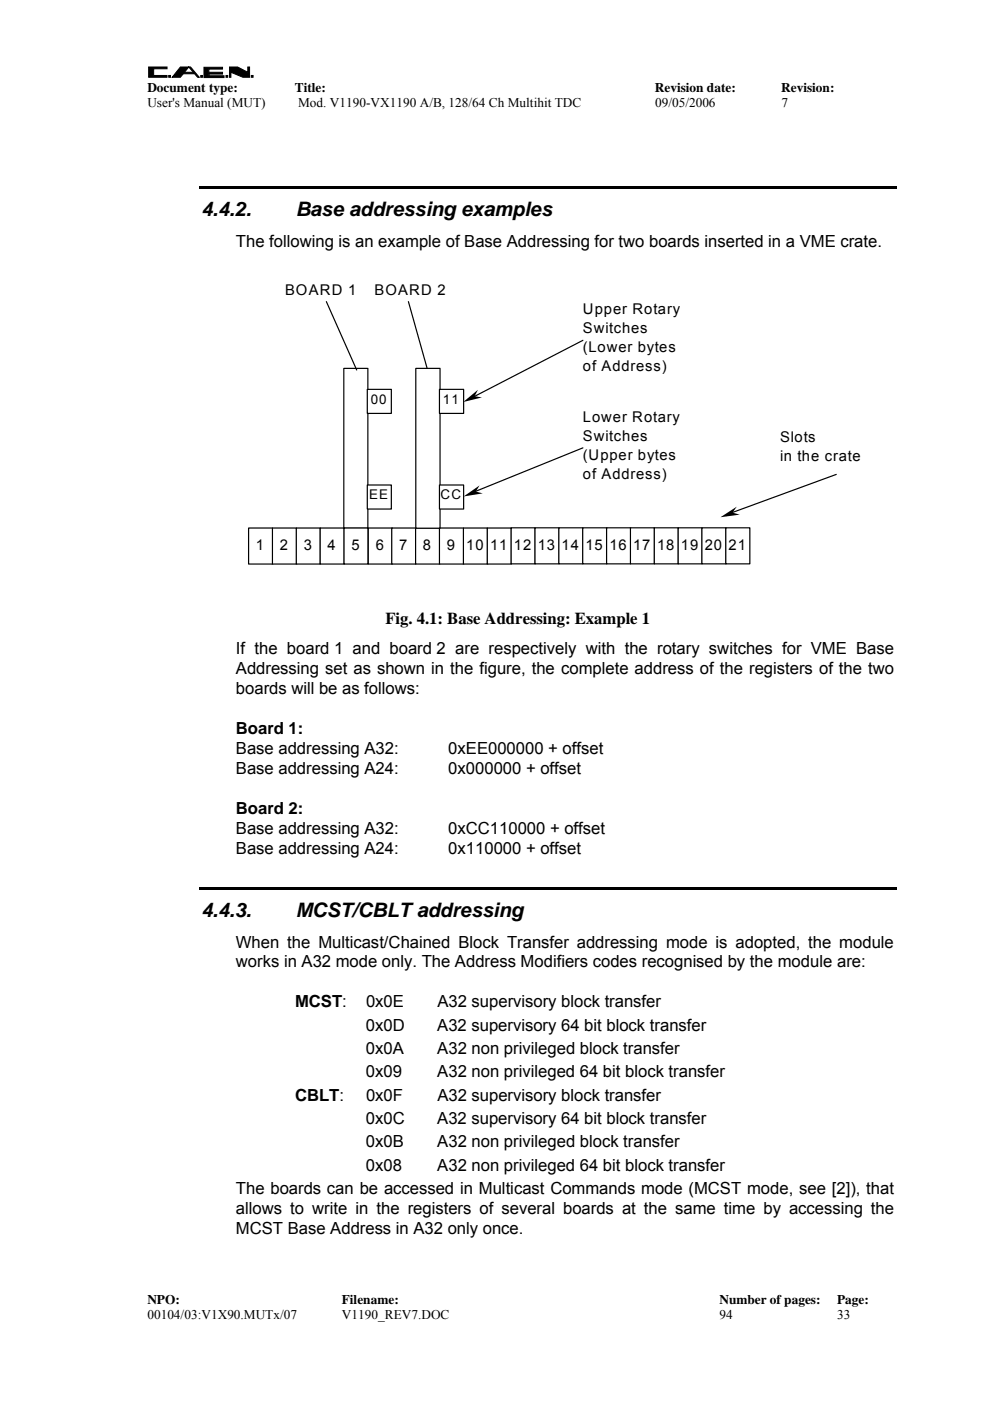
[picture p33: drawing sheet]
<svg xmlns="http://www.w3.org/2000/svg" width="210mm" height="297mm" viewBox="0 0 210 297" stroke-linecap="round" stroke-linejoin="round" font-family="sans-serif">
<defs><g id="words">
<g font-size="4.2">
<text x="42.7" y="45.8">4.4.2.</text>
<text x="62.7" y="45.8">Base addressing examples</text>
<text x="42.7" y="194.4">4.4.3.</text>
<text x="62.7" y="194.4">MCST/CBLT addressing</text>
</g>
<g font-size="3.5">
<text x="50" y="52.3">The following is an example of Base Addressing for two boards inserted in a VME crate.</text>
<text x="81.7" y="132.3">Fig. 4.1: Base Addressing: Example 1</text>
<text x="50" y="138.6">If the board 1 and board 2 are respectively with the rotary switches for VME Base</text>
<text x="50" y="142.9">Addressing set as shown in the figure, the complete address of the registers of the two</text>
<text x="50" y="147.1">boards will be as follows:</text>
<text x="50" y="155.6">Board 1:</text>
<text x="50" y="159.8">Base addressing A32:</text>
<text x="95" y="159.8">0xEE000000 + offset</text>
<text x="50" y="164">Base addressing A24:</text>
<text x="95.1" y="164">0x000000 + offset</text>
<text x="50" y="172.5">Board 2:</text>
<text x="50" y="176.7">Base addressing A32:</text>
<text x="95.1" y="176.7">0xCC110000 + offset</text>
<text x="50" y="181">Base addressing A24:</text>
<text x="95.1" y="181">0x110000 + offset</text>
<text x="50" y="200.9">When the Multicast/Chained Block Transfer addressing mode is adopted, the module</text>
<text x="50" y="205.1">works in A32 mode only. The Address Modifiers codes recognised by the module are:</text>
<text x="62.5" y="213.6">MCST:</text>
<text x="77.6" y="213.6">0x0E</text>
<text x="92.7" y="213.6">A32 supervisory block transfer</text>
<text x="77.6" y="218.5">0x0D</text>
<text x="92.7" y="218.5">A32 supervisory 64 bit block transfer</text>
<text x="77.6" y="223.5">0x0A</text>
<text x="92.7" y="223.5">A32 non privileged block transfer</text>
<text x="62.5" y="233.4">CBLT:</text>
<text x="77.6" y="228.4">0x09</text>
<text x="77.6" y="233.4">0x0F</text>
<text x="92.7" y="228.4">A32 non privileged 64 bit block transfer</text>
<text x="92.7" y="233.4">A32 supervisory block transfer</text>
<text x="77.6" y="238.3">0x0C</text>
<text x="92.7" y="238.3">A32 supervisory 64 bit block transfer</text>
<text x="77.6" y="243.2">0x0B</text>
<text x="92.7" y="243.2">A32 non privileged block transfer</text>
<text x="77.6" y="248.2">0x08</text>
<text x="92.7" y="248.2">A32 non privileged 64 bit block transfer</text>
<text x="50" y="253.1">The boards can be accessed in Multicast Commands mode (MCST mode, see [2]), that</text>
<text x="50" y="257.3">allows to write in the registers of several boards at the same time by accessing the</text>
<text x="50" y="261.6">MCST Base Address in A32 only once.</text>
</g>
<g font-size="3.1">
<text x="60.4" y="62.4">BOARD 1</text>
<text x="79.4" y="62.4">BOARD 2</text>
<text x="123.6" y="66.6">Upper Rotary</text>
<text x="123.6" y="70.6">Switches</text>
<text x="123.6" y="74.6">(Lower bytes</text>
<text x="123.6" y="78.7">of Address)</text>
<text x="123.6" y="89.4">Lower Rotary</text>
<text x="123.6" y="93.4">Switches</text>
<text x="165.4" y="93.8">Slots</text>
<text x="123.6" y="97.5">(Upper bytes</text>
<text x="123.6" y="101.5">of Address)</text>
<text x="165.4" y="97.8">in the crate</text>
<text x="54.3" y="116.6">1</text>
<text x="59.3" y="116.6">2</text>
<text x="64.4" y="116.6">3</text>
<text x="69.4" y="116.6">4</text>
<text x="74.5" y="116.6">5</text>
<text x="79.7" y="116.6">6</text>
<text x="84.6" y="116.6">7</text>
<text x="89.7" y="116.6">8</text>
<text x="94.7" y="116.6">9</text>
<text x="98.8" y="116.6">10</text>
<text x="103.9" y="116.6">11</text>
<text x="109" y="116.6">12</text>
<text x="114" y="116.6">13</text>
<text x="119.1" y="116.6">14</text>
<text x="124.1" y="116.6">15</text>
<text x="129.2" y="116.6">16</text>
<text x="134.3" y="116.6">17</text>
<text x="139.3" y="116.6">18</text>
<text x="144.4" y="116.6">19</text>
<text x="149.4" y="116.6">20</text>
<text x="154.5" y="116.6">21</text>
</g>
<g font-size="2.8">
<text x="31.2" y="19.6">Document type:</text>
<text x="31.2" y="22.7">User's Manual (MUT)</text>
<text x="62.5" y="19.6">Title:</text>
<text x="63.2" y="22.7">Mod. V1190-VX1190 A/B, 128/64 Ch Multihit TDC</text>
<text x="138.9" y="19.6">Revision date:</text>
<text x="138.9" y="22.7">09/05/2006</text>
<text x="165.6" y="19.6">Revision:</text>
<text x="165.7" y="22.7">7</text>
<text x="78.6" y="85.6">00</text>
<text x="93.9" y="85.6">11</text>
<text x="78.3" y="105.9">EE</text>
<text x="93.4" y="105.9">CC</text>
<text x="31.2" y="276.5">NPO:</text>
<text x="31.2" y="279.7">00104/03:V1X90.MUTx/07</text>
<text x="72.5" y="276.5">Filename:</text>
<text x="72.5" y="279.7">V1190_REV7.DOC</text>
<text x="152.5" y="279.7">94</text>
<text x="152.5" y="276.5">Number of pages:</text>
<text x="177.5" y="276.5">Page:</text>
<text x="177.5" y="279.7">33</text>
</g>
</g></defs>
<g fill="#000" stroke="#000" stroke-width=".21">
<path d="M31.5 14.2h3.9v.4h-2.8v1.4h2.8v.4h-3.9z" fill-rule="evenodd"/>
<path d="M35.8 16h.4v.4h-.4z" fill-rule="evenodd"/>
<path d="M38.2 14.2h2.2l1.8 2.2h-.3l-1.9-2.2-1.8 2.2h-1.7z" fill-rule="evenodd"/>
<path d="M38.3 15.3h2.8v.3h-2.8z" fill-rule="evenodd"/>
<path d="M42.6 16h.3v.4h-.3z" fill-rule="evenodd"/>
<path d="M43.2 14.3h4v.3h-2.9v.7h2.9v.4h-2.9v.4h3.2v.3h-4.3z" fill-rule="evenodd"/>
<path d="M47.9 16h.4v.4h-.4z" fill-rule="evenodd"/>
<path d="M48.7 14.2h1.7l2.1 1.1v-1.1h.4v2.2h-1.4l-2.5-1.1v1.1h-.3z" fill-rule="evenodd"/>
<path d="M53.3 16h.4v.4h-.4z" fill-rule="evenodd"/>
</g>
<path d="M42.2 39.5h147.9v.5h-147.9z" fill="#000"/>
<g fill="#fff" stroke="#000" stroke-width=".25">
<path d="M72.9 78.1h5.1v33.9h-5.1z" fill-rule="evenodd"/>
<path d="M77.9 82.5h5.1v5.2h-5.1z" fill-rule="evenodd"/>
<path d="M77.9 102.8h5.1v5.1h-5.1z" fill-rule="evenodd"/>
</g>
<path d="M123.6 72.2l-23.1 11.9M123.6 95l-22.9 9.2" fill="none" stroke="#000" stroke-width=".25"/>
<g fill="#000">
<path d="M98.2 85.2l3.1-2.6-.7 1.4 1.6 .3z" fill-rule="evenodd"/>
<path d="M98.3 105.3l3.4-2.4-.8 1.3 1.5 .4z" fill-rule="evenodd"/>
</g>
<g fill="#fff" stroke="#000" stroke-width=".25">
<path d="M52.7 112h5.1v7.6h-5.1z" fill-rule="evenodd"/>
<path d="M57.8 112h5.1v7.6h-5.1z" fill-rule="evenodd"/>
<path d="M62.8 112h5.1v7.6h-5.1z" fill-rule="evenodd"/>
<path d="M67.9 112h5.1v7.6h-5.1z" fill-rule="evenodd"/>
<path d="M72.9 112h5.1v7.6h-5.1z" fill-rule="evenodd"/>
<path d="M78.1 112h5.1v7.6h-5.1z" fill-rule="evenodd"/>
<path d="M83.1 112h5.1v7.6h-5.1z" fill-rule="evenodd"/>
<path d="M88.1 112h5.1v7.6h-5.1z" fill-rule="evenodd"/>
<path d="M93.2 112h5.1v7.6h-5.1z" fill-rule="evenodd"/>
<path d="M98.3 112h5.1v7.6h-5.1z" fill-rule="evenodd"/>
<path d="M103.3 112h5.1v7.6h-5.1z" fill-rule="evenodd"/>
<path d="M108.4 111.9h5.1v7.6h-5.1z" fill-rule="evenodd"/>
<path d="M113.4 111.9h5.1v7.6h-5.1z" fill-rule="evenodd"/>
<path d="M118.5 111.9h5.1v7.6h-5.1z" fill-rule="evenodd"/>
<path d="M123.5 111.9h5.2v7.6h-5.2z" fill-rule="evenodd"/>
<path d="M128.6 111.9h5.1v7.6h-5.1z" fill-rule="evenodd"/>
<path d="M133.7 111.9h5.1v7.6h-5.1z" fill-rule="evenodd"/>
<path d="M138.7 111.9h5.1v7.6h-5.1z" fill-rule="evenodd"/>
<path d="M143.8 111.9h5.1v7.6h-5.1z" fill-rule="evenodd"/>
<path d="M148.8 111.9h5.1v7.6h-5.1z" fill-rule="evenodd"/>
<path d="M153.9 111.9h5.1v7.6h-5.1z" fill-rule="evenodd"/>
<path d="M88.2 78.1h5.1v33.9h-5.1z" fill-rule="evenodd"/>
<path d="M93.2 82.5h5.1v5.2h-5.1z" fill-rule="evenodd"/>
<path d="M93.2 102.8h5.1v5.1h-5.1z" fill-rule="evenodd"/>
</g>
<path d="M69.2 63.9l6.4 14.5M86.6 63.9l4 14.2M177.3 100.6l-22.1 8.1" fill="none" stroke="#000" stroke-width=".25"/>
<path d="M152.8 109.7l3.4-2.3-.9 1.3 1.5 .4z" fill-rule="evenodd" fill="#000"/>
<path d="M42.2 188.1h147.9v.5h-147.9z" fill="#000"/>
<use href="#words"/>
</svg>
